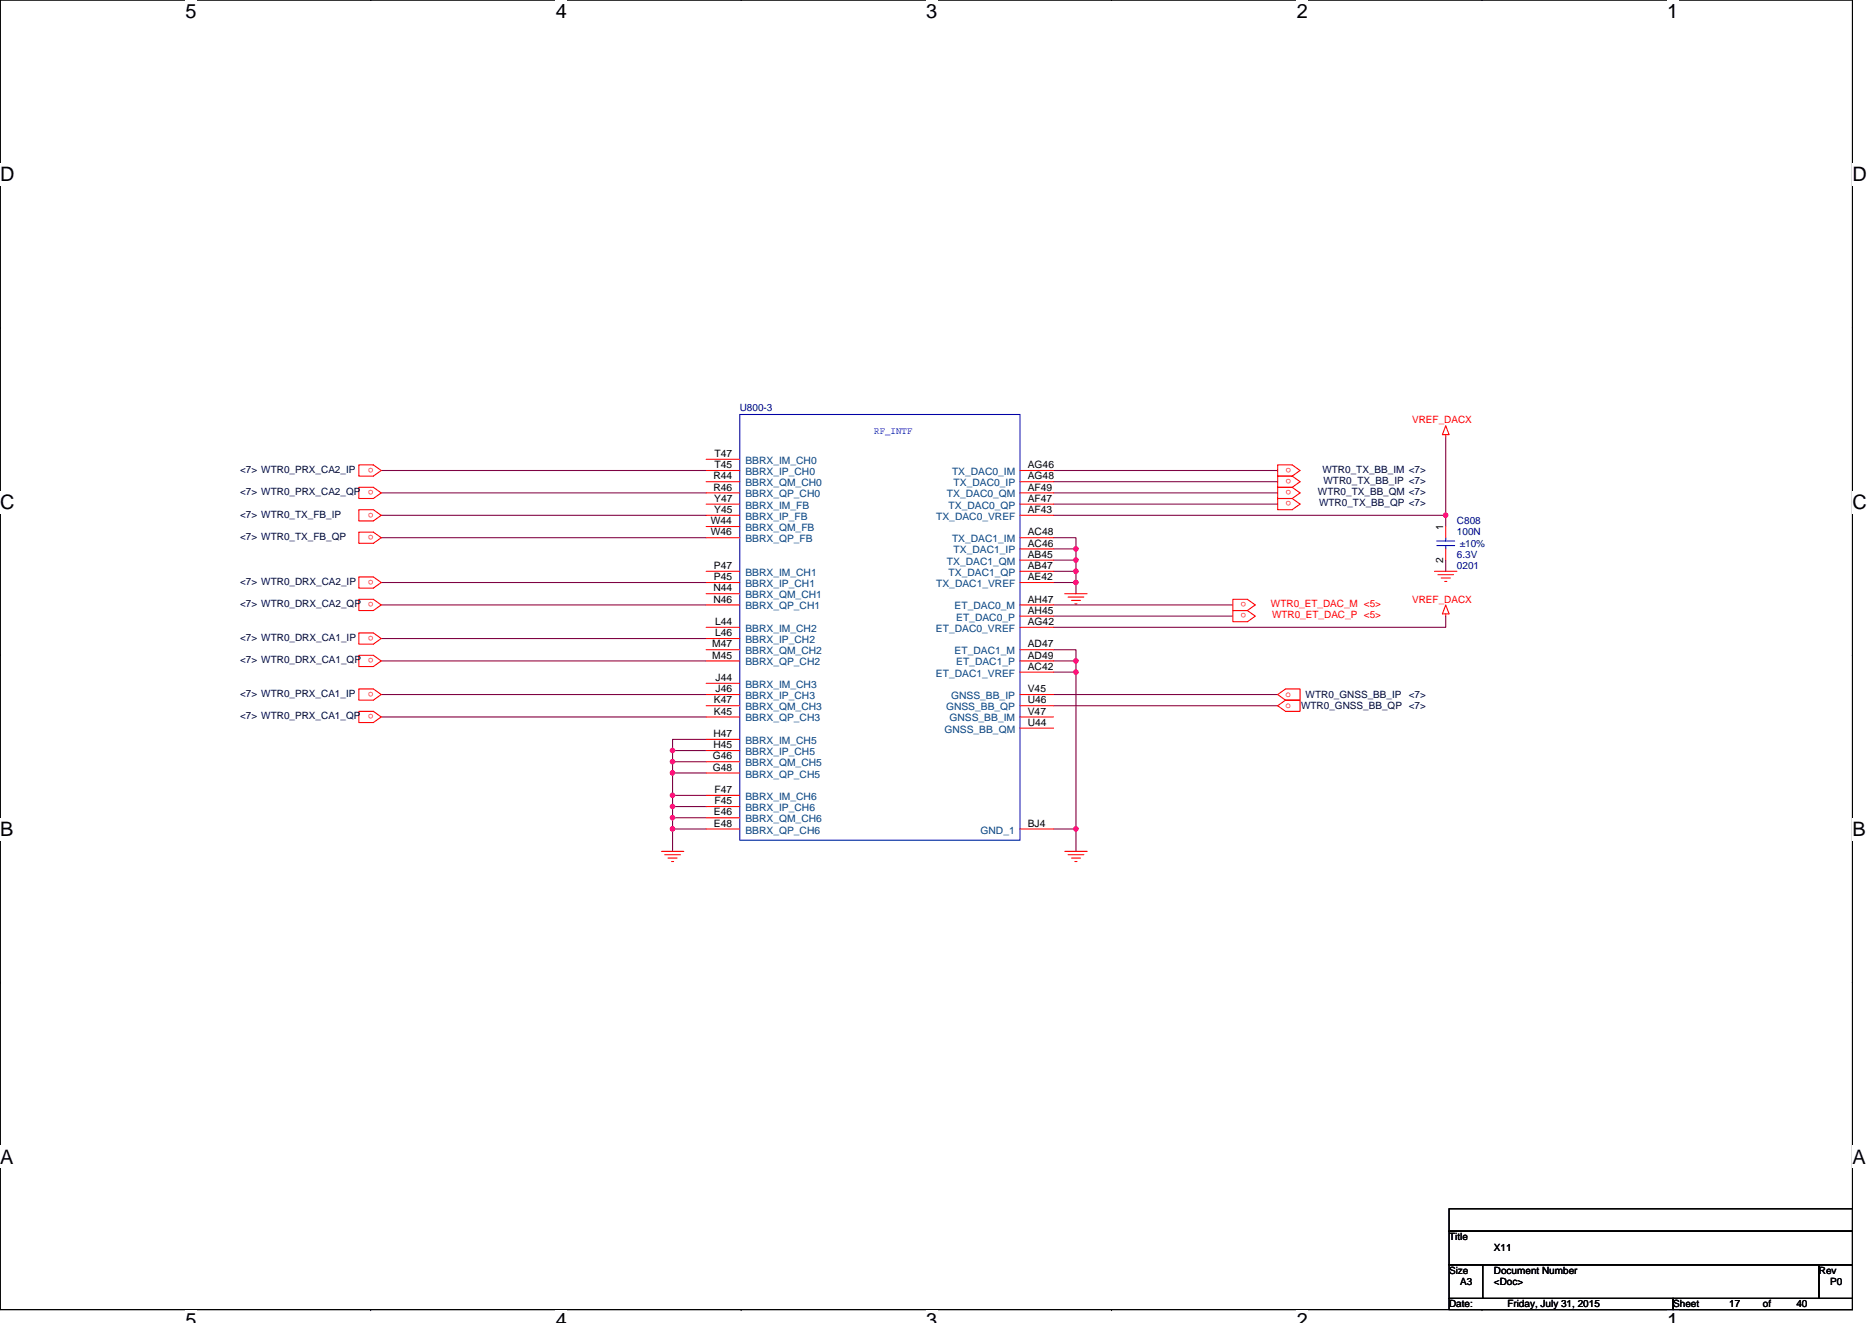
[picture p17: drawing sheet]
<svg xmlns="http://www.w3.org/2000/svg" width="297mm" height="210mm" viewBox="0 0 297 210" stroke-linecap="round" stroke-linejoin="round" font-family="sans-serif">
<defs><g id="words">
<g font-size="3.2">
<text x="29.4" y="2.8">5</text>
<text x="88.2" y="2.8">4</text>
<text x="147" y="2.8">3</text>
<text x="205.8" y="2.8">2</text>
<text x="264.5" y="2.8">1</text>
<text x="0" y="28.8">D</text>
<text x="293.9" y="28.8">D</text>
<text x="0" y="80.8">C</text>
<text x="293.9" y="80.8">C</text>
<text x="0" y="132.7">B</text>
<text x="293.9" y="132.7">B</text>
<text x="0" y="184.7">A</text>
<text x="293.9" y="184.7">A</text>
<text x="29.4" y="210.7">5</text>
<text x="88.2" y="210.7">4</text>
<text x="147" y="210.7">3</text>
<text x="205.8" y="210.7">2</text>
<text x="264.5" y="210.7">1</text>
</g>
<g font-size="1.6" fill="#000080">
<text x="117.4" y="65.3">U800-3</text>
<text x="231.2" y="83.2">C808</text>
<text x="231.2" y="85">100N</text>
<text x="231.2" y="88.5">6.3V</text>
<text x="231.6" y="86.8">±10%</text>
<text x="231.2" y="90.3">0201</text>
</g>
<text font-size="1.6" fill="#00f" x="138.7" y="68.8">RF_INTF</text>
<g font-size="1.6" fill="#f00">
<text x="224.1" y="67.2">VREF_DACX</text>
<text x="59.2" y="74.3" transform="rotate(180 59.2 74.3)">o</text>
<text x="59.2" y="77.8" transform="rotate(180 59.2 77.8)">o</text>
<text x="204.9" y="74.3" transform="rotate(180 204.9 74.3)">o</text>
<text x="204.9" y="76" transform="rotate(180 204.9 76)">o</text>
<text x="204.9" y="77.8" transform="rotate(180 204.9 77.8)">o</text>
<text x="59.2" y="81.4" transform="rotate(180 59.2 81.4)">o</text>
<text x="204.9" y="79.6" transform="rotate(180 204.9 79.6)">o</text>
<text x="59.2" y="84.9" transform="rotate(180 59.2 84.9)">o</text>
<text x="59.2" y="92" transform="rotate(180 59.2 92)">o</text>
<text x="59.2" y="95.6" transform="rotate(180 59.2 95.6)">o</text>
<text x="197.8" y="95.6" transform="rotate(180 197.8 95.6)">o</text>
<text x="224.1" y="95.7">VREF_DACX</text>
<text x="59.2" y="100.9" transform="rotate(180 59.2 100.9)">o</text>
<text x="197.8" y="97.4" transform="rotate(180 197.8 97.4)">o</text>
<text x="201.7" y="96.4">WTR0_ET_DAC_M &lt;5&gt;</text>
<text x="201.8" y="98.1">WTR0_ET_DAC_P &lt;5&gt;</text>
<text x="59.2" y="104.5" transform="rotate(180 59.2 104.5)">o</text>
<text x="59.2" y="109.8" transform="rotate(180 59.2 109.8)">o</text>
<text x="59.2" y="113.4" transform="rotate(180 59.2 113.4)">o</text>
<text x="204" y="110.6">o</text>
<text x="204" y="112.4">o</text>
</g>
<g font-size="1.6" fill="#000040">
<text x="38.1" y="75">&lt;7&gt; WTR0_PRX_CA2_IP</text>
<text x="209.8" y="75">WTR0_TX_BB_IM &lt;7&gt;</text>
<text x="210" y="76.8">WTR0_TX_BB_IP &lt;7&gt;</text>
<text x="38.1" y="78.6">&lt;7&gt; WTR0_PRX_CA2_QP</text>
<text x="38.1" y="82.1">&lt;7&gt; WTR0_TX_FB_IP</text>
<text x="209.1" y="78.6">WTR0_TX_BB_QM &lt;7&gt;</text>
<text x="209.3" y="80.4">WTR0_TX_BB_QP &lt;7&gt;</text>
<text x="38.1" y="85.7">&lt;7&gt; WTR0_TX_FB_QP</text>
<text x="38.1" y="92.8">&lt;7&gt; WTR0_DRX_CA2_IP</text>
<text x="38.1" y="96.4">&lt;7&gt; WTR0_DRX_CA2_QP</text>
<text x="38.1" y="101.7">&lt;7&gt; WTR0_DRX_CA1_IP</text>
<text x="38.1" y="105.3">&lt;7&gt; WTR0_DRX_CA1_QP</text>
<text x="38.1" y="110.6">&lt;7&gt; WTR0_PRX_CA1_IP</text>
<text x="206.5" y="112.5">WTR0_GNSS_BB_QP &lt;7&gt;</text>
<text x="207.2" y="110.8">WTR0_GNSS_BB_IP</text>
<text x="223.5" y="110.8">&lt;7&gt;</text>
<text x="38.1" y="114.2">&lt;7&gt; WTR0_PRX_CA1_QP</text>
</g>
<g font-size="1.6">
<text x="113.2" y="77.9">R46</text>
<text x="113.2" y="76.1">R44</text>
<text x="113.4" y="72.5">T47</text>
<text x="113.4" y="74.3">T45</text>
<text x="163.1" y="74.3">AG46</text>
<text x="163.1" y="76.1">AG48</text>
<text x="163.1" y="77.9">AF49</text>
<text x="112.8" y="83.2">W44</text>
<text x="113.3" y="79.6">Y47</text>
<text x="113.3" y="81.4">Y45</text>
<text x="163.1" y="81.4">AF43</text>
<text x="163.1" y="79.6">AF47</text>
<text x="112.8" y="85">W46</text>
<text x="163.1" y="85">AC48</text>
<text x="163.1" y="86.7">AC46</text>
<text x="163.1" y="88.5">AB45</text>
<text x="229" y="89.3" transform="rotate(-90 229 89.3)">2</text>
<text x="229" y="84.1" transform="rotate(-90 229 84.1)">1</text>
<text x="113.2" y="95.6">N46</text>
<text x="113.2" y="93.9">N44</text>
<text x="113.3" y="90.3">P47</text>
<text x="113.3" y="92.1">P45</text>
<text x="163.1" y="95.6">AH47</text>
<text x="163.1" y="92.1">AE42</text>
<text x="163.1" y="90.3">AB47</text>
<text x="113.5" y="99.2">L44</text>
<text x="113.5" y="101">L46</text>
<text x="163.1" y="97.4">AH45</text>
<text x="163.1" y="99.2">AG42</text>
<text x="113" y="104.5">M45</text>
<text x="113" y="102.7">M47</text>
<text x="163.1" y="102.7">AD47</text>
<text x="163.1" y="104.5">AD49</text>
<text x="163.1" y="106.3">AC42</text>
<text x="113.3" y="113.4">K45</text>
<text x="113.3" y="111.6">K47</text>
<text x="113.6" y="108.1">J44</text>
<text x="113.6" y="109.9">J46</text>
<text x="163.1" y="113.4">V47</text>
<text x="163.1" y="109.9">V45</text>
<text x="163.1" y="111.6">U46</text>
<text x="113.2" y="117">H47</text>
<text x="113.2" y="118.7">H45</text>
<text x="163.1" y="115.2">U44</text>
<text x="113.1" y="122.3">G48</text>
<text x="113.1" y="120.5">G46</text>
<text x="113.4" y="125.9">F47</text>
<text x="113.3" y="131.2">E48</text>
<text x="113.3" y="129.4">E46</text>
<text x="113.4" y="127.6">F45</text>
<text x="163.1" y="131.2">BJ4</text>
<text x="229.9" y="196.8">Title</text>
<text x="229.9" y="202.2">Size</text>
<text x="231.7" y="203.9">A3</text>
<text x="237" y="202.2">Document Number</text>
<text x="237" y="203.9">&lt;Doc&gt;</text>
<text x="237" y="198.6">X11</text>
<text x="288.6" y="202.2">Rev</text>
<text x="290.4" y="203.9">P0</text>
<text x="229.9" y="207.5">Date:</text>
<text x="239.2" y="207.5">Friday, July 31, 2015</text>
<text x="265.5" y="207.5">Sheet</text>
<text x="274.4" y="207.5">17</text>
<text x="279.7" y="207.5">of</text>
<text x="285" y="207.5">40</text>
</g>
<g font-size="1.6" fill="#004080">
<text x="118.3" y="73.6">BBRX_IM_CH0</text>
<text x="118.3" y="75.4">BBRX_IP_CH0</text>
<text x="118.3" y="77.2">BBRX_QM_CH0</text>
<text x="151.1" y="75.4">TX_DAC0_IM</text>
<text x="151.3" y="77.2">TX_DAC0_IP</text>
<text x="118.3" y="79">BBRX_QP_CH0</text>
<text x="118.3" y="80.7">BBRX_IM_FB</text>
<text x="118.3" y="82.5">BBRX_IP_FB</text>
<text x="148.5" y="82.5">TX_DAC0_VREF</text>
<text x="150.3" y="79">TX_DAC0_QM</text>
<text x="150.5" y="80.7">TX_DAC0_QP</text>
<text x="118.3" y="86.1">BBRX_QP_FB</text>
<text x="118.3" y="84.3">BBRX_QM_FB</text>
<text x="150.3" y="89.6">TX_DAC1_QM</text>
<text x="151.1" y="86.1">TX_DAC1_IM</text>
<text x="151.3" y="87.8">TX_DAC1_IP</text>
<text x="118.3" y="91.4">BBRX_IM_CH1</text>
<text x="118.3" y="93.2">BBRX_IP_CH1</text>
<text x="118.3" y="95">BBRX_QM_CH1</text>
<text x="148.5" y="93.2">TX_DAC1_VREF</text>
<text x="150.5" y="91.4">TX_DAC1_QP</text>
<text x="118.3" y="96.7">BBRX_QP_CH1</text>
<text x="118.3" y="100.3">BBRX_IM_CH2</text>
<text x="148.5" y="100.3">ET_DAC0_VREF</text>
<text x="151.5" y="96.7">ET_DAC0_M</text>
<text x="151.7" y="98.5">ET_DAC0_P</text>
<text x="118.3" y="105.6">BBRX_QP_CH2</text>
<text x="118.3" y="103.8">BBRX_QM_CH2</text>
<text x="118.3" y="102.1">BBRX_IP_CH2</text>
<text x="148.5" y="107.4">ET_DAC1_VREF</text>
<text x="151.5" y="103.8">ET_DAC1_M</text>
<text x="151.7" y="105.6">ET_DAC1_P</text>
<text x="118.3" y="112.7">BBRX_QM_CH3</text>
<text x="118.3" y="109.2">BBRX_IM_CH3</text>
<text x="118.3" y="111">BBRX_IP_CH3</text>
<text x="150.1" y="112.7">GNSS_BB_QP</text>
<text x="150.9" y="111">GNSS_BB_IP</text>
<text x="118.3" y="114.5">BBRX_QP_CH3</text>
<text x="118.3" y="118.1">BBRX_IM_CH5</text>
<text x="118.3" y="119.8">BBRX_IP_CH5</text>
<text x="149.9" y="116.3">GNSS_BB_QM</text>
<text x="150.7" y="114.5">GNSS_BB_IM</text>
<text x="118.3" y="123.4">BBRX_QP_CH5</text>
<text x="118.3" y="121.6">BBRX_QM_CH5</text>
<text x="118.3" y="130.5">BBRX_QM_CH6</text>
<text x="118.3" y="127">BBRX_IM_CH6</text>
<text x="118.3" y="128.7">BBRX_IP_CH6</text>
<text x="118.3" y="132.3">BBRX_QP_CH6</text>
<text x="155.6" y="132.3">GND_1</text>
</g>
</g></defs>
<path d="M0 0h293.9v207.9h-293.9z" fill="none" stroke="#000" stroke-width=".17"/>
<g fill="#fff">
<path d="M29.4 0h1.8v3.5h-1.8z"/>
<path d="M29.4 207.9h1.8v2h-1.8z"/>
</g>
<path d="M58.8 0h.1M58.8 207.9h.1" fill="none" stroke="#000" stroke-width=".17"/>
<g fill="#fff">
<path d="M88.2 0h1.8v3.5h-1.8z"/>
<path d="M88.2 207.9h1.8v2h-1.8z"/>
</g>
<path d="M117.6 0h.1M117.6 207.9h.1" fill="none" stroke="#000" stroke-width=".17"/>
<g fill="#fff">
<path d="M147 0h1.7v3.5h-1.7z"/>
<path d="M147 207.9h1.7v2h-1.7z"/>
</g>
<path d="M176.4 0h.1M176.4 207.9h.1" fill="none" stroke="#000" stroke-width=".17"/>
<g fill="#fff">
<path d="M205.8 0h1.7v3.5h-1.7z"/>
<path d="M205.8 207.9h1.7v2h-1.7z"/>
</g>
<path d="M235.2 0h.1M235.2 207.9h.1" fill="none" stroke="#000" stroke-width=".17"/>
<g fill="#fff">
<path d="M264.5 0h1.8v3.5h-1.8z"/>
<path d="M264.5 207.9h1.8v2h-1.8z"/>
<path d="M0 26h2.3v3.5h-2.3z"/>
<path d="M293.9 26h2.3v3.5h-2.3z"/>
<path d="M0 77.9h2.3v3.5h-2.3z"/>
<path d="M293.9 77.9h2.3v3.5h-2.3z"/>
</g>
<path d="M0 52h.1M293.9 52h.1" fill="none" stroke="#000" stroke-width=".17"/>
<g fill="#fff">
<path d="M0 129.9h2.1v3.5h-2.1z"/>
<path d="M293.9 129.9h2.1v3.5h-2.1z"/>
</g>
<path d="M0 103.9h.1M293.9 103.9h.1" fill="none" stroke="#000" stroke-width=".17"/>
<g fill="#fff">
<path d="M0 181.9h2.2v3.5h-2.2z"/>
<path d="M293.9 181.9h2.2v3.5h-2.2z"/>
</g>
<path d="M0 155.9h.1M293.9 155.9h.1M229.9 191.9h64v3.5h-64zM229.9 195.4h64v5.3h-64zM229.9 200.7h5.4v5.4h-5.4zM229.9 206.1h35.6v1.8h-35.6zM235.3 200.7h53.3v5.4h-53.3zM265.5 206.1h28.4v1.8h-28.4zM288.6 200.7h5.3v5.4h-5.3z" fill="none" stroke="#000" stroke-width=".17"/>
<g fill="none" stroke="#800040" stroke-width=".17">
<path d="M60.5 74.7h51.6M60.5 78.2h51.6M167.2 74.7h35.5M167.2 76.5h35.5M167.2 78.2h35.5M229.4 69.3v12.5M60.5 92.5h51.6M60.5 96h51.6M60.5 81.8h51.6M60.5 85.3h51.6M167.2 85.3h3.5v1.8M167.2 87.1h3.5v1.8"/>
<path d="M167.2 81.8h62.2M167.2 88.9h3.5M167.2 90.7h3.5v1.8M167.2 92.5h3.5v1.7M167.2 80h35.5M167.2 97.8h28.4M167.2 96h28.4M170.7 88.9v1.8M229.4 88.9v1.8M229.4 81.8v1.8M229.4 97.8v1.8h-62.2M60.5 101.3h51.6"/>
<path d="M60.5 104.9h51.6M60.5 110.2h51.6M60.5 113.8h51.6M106.7 119.1h5.4M106.7 119.1v1.8M112.1 117.3h-5.4v1.8M167.2 103.1h3.5v1.8M167.2 104.9h3.5v1.8M167.2 106.7h3.5v24.9M167.2 110.2h35.5M167.2 112h35.5M106.7 131.6h5.4"/>
<path d="M106.7 122.7h5.4M106.7 120.9h5.4M106.7 131.6v3.5M106.7 126.2v1.8M106.7 122.7v3.5M106.7 120.9v1.8M106.7 126.2h5.4M112.1 129.8h-5.4v1.8M112.1 128h-5.4v1.8M167.2 131.6h3.5M170.7 131.6v3.5"/>
</g>
<g fill="#f0f" stroke="#f0f" stroke-width=".17">
<circle cx="229.4" cy="81.8" r=".35"/>
<circle cx="106.7" cy="131.6" r=".35"/>
<circle cx="106.7" cy="128" r=".35"/>
<circle cx="106.7" cy="129.8" r=".35"/>
<circle cx="106.7" cy="126.2" r=".35"/>
<circle cx="106.7" cy="122.7" r=".35"/>
<circle cx="106.7" cy="120.9" r=".35"/>
<circle cx="106.7" cy="119.1" r=".35"/>
<circle cx="170.7" cy="87.1" r=".35"/>
<circle cx="170.7" cy="88.9" r=".35"/>
<circle cx="170.7" cy="90.7" r=".35"/>
<circle cx="170.7" cy="92.4" r=".35"/>
<circle cx="170.7" cy="104.9" r=".35"/>
<circle cx="170.7" cy="106.7" r=".35"/>
<circle cx="170.7" cy="131.6" r=".35"/>
</g>
<g fill="none" stroke="#f00" stroke-width=".17">
<path d="M56.9 77.3h2.3l1.3 .9-1.3 .9h-2.3zM56.9 73.8h2.3l1.3 .9-1.3 .9h-2.3zM112.1 78.2h5.3M112.1 72.9h5.3M112.1 74.7h5.3M112.1 76.5h5.3M161.8 78.2h5.4M161.8 74.7h5.4M161.8 76.5h5.4M202.7 73.8h2.3l1.3 .9-1.3 .9h-2.3zM202.7 79.1h2.3l1.3 .9-1.3 .9h-2.3zM205 75.6l1.3 .9-1.3 .8"/>
<path d="M205 77.3l1.3 .9-1.3 .9M205 75.6h-2.3v1.7h2.3M205 77.3h-2.3v1.8h2.3M229.4 67.6l.5 1.4h-1zM229.4 69v.3M56.9 91.6h2.3l1.3 .9-1.3 .8h-2.3zM56.9 95.1h2.3l1.3 .9-1.3 .9h-2.3zM56.9 80.9h2.3l1.3 .9-1.3 .9h-2.3zM56.9 84.5h2.3l1.3 .8-1.3 .9h-2.3zM112.1 85.3h5.3M112.1 96h5.3M112.1 83.6h5.3"/>
<path d="M112.1 90.7h5.3M112.1 99.6h5.3M112.1 80h5.3M112.1 92.5h5.3M112.1 81.8h5.3M112.1 94.2h5.3M161.8 99.6h5.4M161.8 97.8h5.4M161.8 96h5.4M161.8 80h5.4M161.8 81.8h5.4M161.8 85.3h5.4"/>
<path d="M161.8 87.1h5.4M161.8 88.9h5.4M161.8 90.7h5.4M161.8 92.5h5.4M168.9 94.2h3.6M169.5 94.8h2.5M170 95.3h1.4M170.6 95.8h.3M195.6 95.1h2.3l1.3 .9-1.3 .9h-2.3zM195.6 96.9h2.3l1.3 .9-1.3 .9h-2.3zM227.6 90.7h3.6M228.2 91.2h2.4"/>
<path d="M228.7 91.7h1.4M229.2 92.3h.4M229.4 96l.5 1.4h-1zM229.4 97.4v.4M229.4 83.6v1.7M229.4 87.1v1.8M56.9 100.5h2.3l1.3 .8-1.3 .9h-2.3zM56.9 104h2.3l1.3 .9-1.3 .9h-2.3zM56.9 109.3h2.3l1.3 .9-1.3 .9h-2.3zM56.9 112.9h2.3l1.3 .9-1.3 .9h-2.3zM112.1 113.8h5.3M112.1 104.9h5.3"/>
<path d="M112.1 112h5.3M112.1 103.1h5.3M112.1 108.5h5.3M112.1 117.3h5.3M112.1 101.3h5.3M112.1 110.2h5.3M112.1 119.1h5.3M161.8 103.1h5.4M161.8 115.6h5.4M161.8 112h5.4M161.8 113.8h5.4M161.8 110.2h5.4"/>
<path d="M161.8 106.7h5.4M161.8 104.9h5.4M202.7 110.2l1.3-.9h2.3v1.8h-2.3zM202.7 112l1.3-.9h2.3v1.8h-2.3zM104.9 135.1h3.6M105.5 135.7h2.5M106 136.2h1.4M106.5 136.7h.4M112.1 131.6h5.3M112.1 122.7h5.3M112.1 129.8h5.3M112.1 120.9h5.3"/>
<path d="M112.1 126.2h5.3M112.1 128h5.3M161.8 131.6h5.4M168.9 135.1h3.6M169.5 135.7h2.5M170 136.2h1.4M170.6 136.7h.3"/>
</g>
<path d="M117.4 65.8h44.4v67.5h-44.4zM228 85.9h2.8M228 86.6h2.8M229.4 85.3v.6M229.4 86.6v.5" fill="none" stroke="#00f" stroke-width=".17"/>
<use href="#words"/>
</svg>
